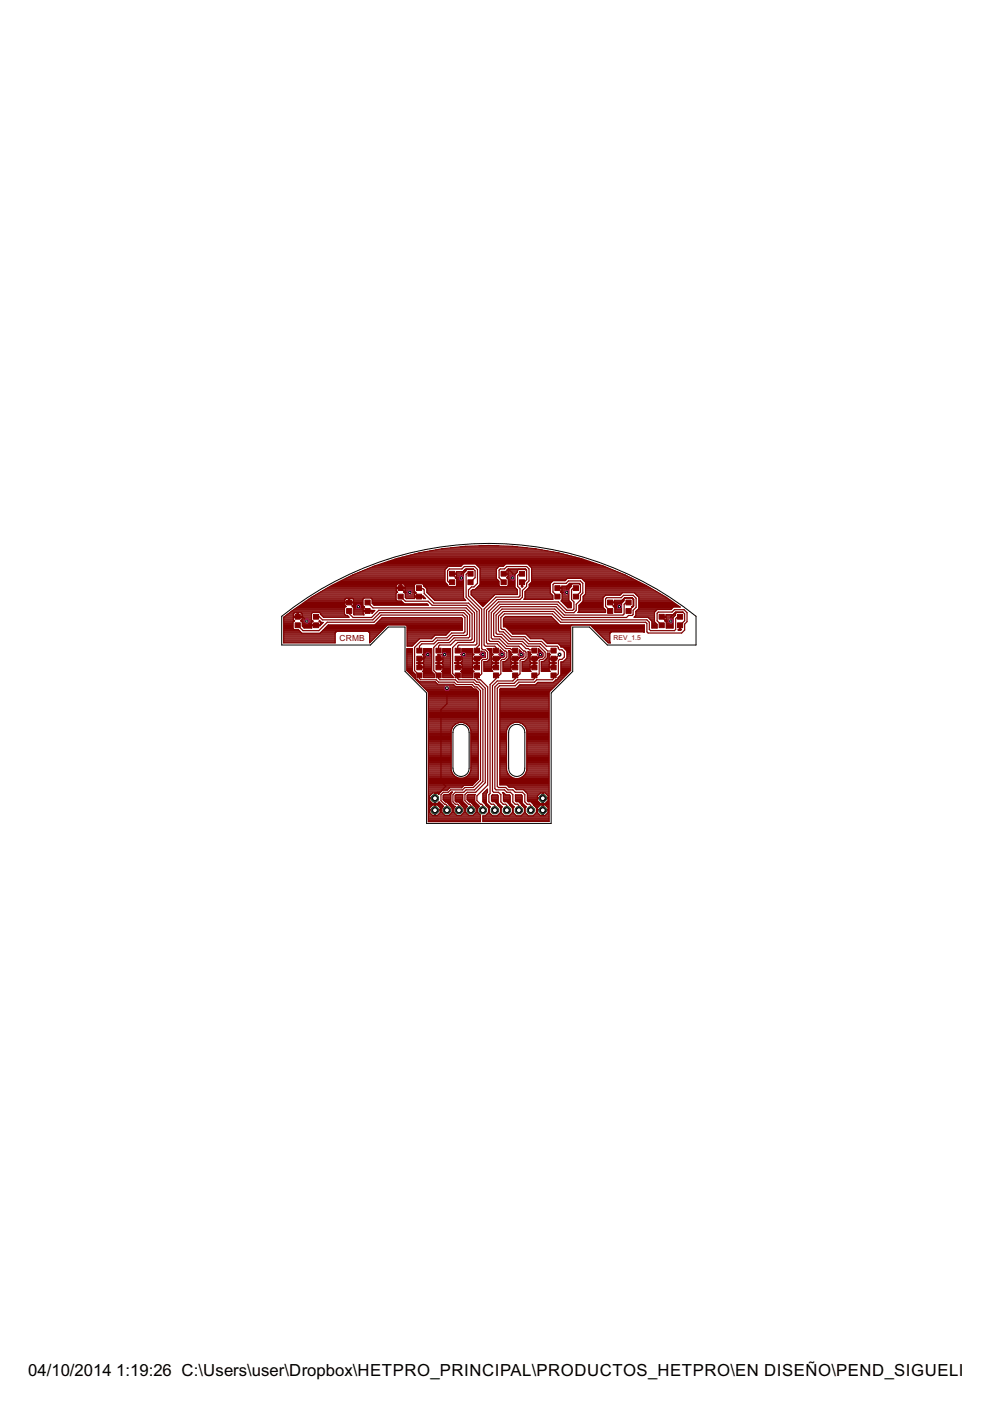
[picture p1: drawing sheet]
<svg xmlns="http://www.w3.org/2000/svg" width="210mm" height="297mm" viewBox="0 0 210 297" stroke-linecap="round" stroke-linejoin="round" font-family="sans-serif">
<defs><g id="words">
<g font-size="4">
<text x="6" y="291.7">04/10/2014</text>
<text x="24.7" y="291.7">1:19:26 C:\Users\user\Dropbox\HETPRO_PRINCIPAL\PRODUCTOS_HETPRO\EN DISEÑO\PEND_SIGUELINEA</text>
</g>
<text font-size="2" fill="#800000" x="71.9" y="136">CRMB</text>
<text font-size="1.6" fill="#800000" x="130.1" y="135.7">REV_1.5</text>
</g></defs>
<g fill="#800000" stroke="#800000" stroke-width=".21">
<path d="M62.6 130.3h1.1v1h-1.1z"/>
<path d="M66.5 132.1h1.1v1h-1.1z"/>
<path d="M66.5 130.3h1.1v1h-1.1z"/>
<path d="M62.6 132.1h1.1v1h-1.1z"/>
<path d="M88.4 142.7h1.1v1h-1.1z"/>
<path d="M88.4 141h1.1v1h-1.1z"/>
<path d="M88.4 139.1h1.1v1h-1.1z"/>
<path d="M88.4 137.4h1.1v1.1h-1.1z"/>
<path d="M73.5 127.2h1.1v1h-1.1z"/>
<path d="M77.4 129h1.1v1h-1.1z"/>
<path d="M77.4 127.2h1.1v1h-1.1z"/>
<path d="M73.5 129h1.1v1h-1.1z"/>
<path d="M92.4 142.7h1.1v1h-1.1z"/>
<path d="M92.4 141h1.1v1h-1.1z"/>
<path d="M92.4 139.1h1.1v1h-1.1z"/>
<path d="M92.4 137.4h1.1v1.1h-1.1z"/>
<path d="M84.4 124.2h1.1v1h-1.1z"/>
<path d="M88.3 126h1.1v1h-1.1z"/>
<path d="M88.3 124.2h1.1v1h-1.1z"/>
<path d="M84.4 126h1.1v1h-1.1z"/>
<path d="M96.5 142.7h1.1v1h-1.1z"/>
<path d="M96.5 141h1.1v1h-1.1z"/>
<path d="M96.5 139.1h1.1v1h-1.1z"/>
<path d="M96.5 137.4h1.1v1.1h-1.1z"/>
<path d="M95.3 121.1h1.1v1.1h-1.1z"/>
<path d="M99.2 122.9h1.1v1.1h-1.1z"/>
<path d="M99.2 121.1h1.1v1.1h-1.1z"/>
<path d="M95.3 122.9h1.1v1.1h-1.1z"/>
<path d="M100.6 142.7h1.1v1h-1.1z"/>
<path d="M100.6 141h1.1v1h-1.1z"/>
<path d="M100.6 139.1h1.1v1h-1.1z"/>
<path d="M100.6 137.4h1.1v1.1h-1.1z"/>
<path d="M106.2 121.1h1.1v1.1h-1.1z"/>
<path d="M110.1 122.9h1.1v1.1h-1.1z"/>
<path d="M110.1 121.1h1.1v1.1h-1.1z"/>
<path d="M106.2 122.9h1.1v1.1h-1.1z"/>
<path d="M104.6 142.7h1.1v1h-1.1z"/>
<path d="M104.6 141h1.1v1h-1.1z"/>
<path d="M104.6 139.1h1.1v1h-1.1z"/>
<path d="M104.6 137.4h1.1v1.1h-1.1z"/>
<path d="M117.6 124.2h1.1v1h-1.1z"/>
<path d="M121.6 126h1.1v1h-1.1z"/>
<path d="M121.6 124.2h1.1v1h-1.1z"/>
<path d="M117.6 126h1.1v1h-1.1z"/>
<path d="M108.7 142.7h1.1v1h-1.1z"/>
<path d="M108.7 141h1.1v1h-1.1z"/>
<path d="M108.7 139.1h1.1v1h-1.1z"/>
<path d="M108.7 137.4h1.1v1.1h-1.1z"/>
<path d="M116.8 142.7h1.1v1h-1.1z"/>
<path d="M116.8 141h1.1v1h-1.1z"/>
<path d="M116.8 139.1h1.1v1h-1.1z"/>
<path d="M116.8 137.4h1.1v1.1h-1.1z"/>
<path d="M112.8 142.7h1.1v1h-1.1z"/>
<path d="M112.8 141h1.1v1h-1.1z"/>
<path d="M112.8 139.1h1.1v1h-1.1z"/>
<path d="M112.8 137.4h1.1v1.1h-1.1z"/>
<path d="M128.8 127.2h1.1v1h-1.1z"/>
<path d="M132.7 129h1.1v1h-1.1z"/>
<path d="M132.7 127.2h1.1v1h-1.1z"/>
<path d="M128.8 129h1.1v1h-1.1z"/>
<path d="M139.7 130.3h1.1v1h-1.1z"/>
<path d="M143.6 132.1h1.1v1h-1.1z"/>
<path d="M143.6 130.3h1.1v1h-1.1z"/>
<path d="M139.7 132.1h1.1v1h-1.1z"/>
</g>
<g fill="none" stroke="#800000" stroke-width=".25">
<path d="M79.6 119.9h18.3M80.2 119.7h17.9M80.9 119.5h45.5M81.6 119.3h44.1M82.3 119h42.8M82.9 118.8h41.5M83.6 118.6h40.1M84.3 118.4h38.7M85.2 118.2h36.9M86.1 117.9h35.1M87 117.7h33.4M87.8 117.5h31.7"/>
<path d="M88.7 117.3h29.9M89.9 117.1h27.6M91.1 116.8h25.1M92.3 116.6h22.7M93.6 116.4h20.1M95.5 116.2h16.3M97.6 116h12.1M101 119.7h6.1M101.2 119.9h5.6M101.6 115.7h4.1M112 119.7h15M112.2 119.9h15.5"/>
<path d="M60.2 131.9h1.9M60.2 133.7h3.3M60.2 133.5h3l.8 .8h3.8l1.8-1.8h9.9l1.5-1.5h16.8l.2 .1v2.5h-2.5l-1 1.1h-2.3l-.7 .7h-2.6l-1.5 1.6h-1.1v-4.2l-.2-.3h-4l-3.7 3.8v-2.1M60.2 135.5h10.9M60.2 133.9h3.5M60.2 131.7h2.1M60.2 136.2h10.9M60.2 135.9h10.9M60.2 135.7h10.9M60.2 135.3h10.9M60.2 135h10.9M60.2 134.8h10.9"/>
<path d="M60.2 134.6h10.9M60.2 134.4h10.9M60.2 134.2h3.7M60.2 133.3h1.9M60.2 133.1h1.9M60.2 132.8h1.9M60.2 132.6h1.9M60.2 132.4h1.9M60.2 132.2h1.9M60.2 131.5h2.1M60.2 131.3h2M60.2 131h2"/>
<path d="M60.2 130.8h2.8M60.5 130.6h1.7M60.8 130.4h1.4M61.1 130.2h1.1M61.4 129.9h1M61.7 129.7h11.3M62 129.5h11M62 129.5l-1.8 1.4v5.4h10.9v-2.1M62 129.5a69.7 69.7 0 0 1 82.2-.8h-1.4l-.5 .5h-3l-.5 .6v2l.3 .4M62.1 133.2l.3 .3M62.2 131.3l.1 .2M62.2 130.1v.6h1.9l-.1-.6"/>
<path d="M62.3 131.5l.2 .1-.4 .3v1.3M62.3 129.3h10.7M62.6 129.1h10.4M62.9 128.8h10.2M63 130.4h.2M63 130.7l1.2 .1 1.8 1.8h1M63 130.2h.2M63 129.9v1h-.8v.4M63 130.6h.2M63.1 132.6l1.1 1.1h3.4l1.8-1.8h9.9l1.5-1.5h17.3l.5 .5v3.1l-.3 .2h-2.5l-1 1h-2.3l-.8 .8h-2.5l-1.3 1.3v4.9l1 1v.7l.3 .2h3.3l.5 .5h3.3l.5 .5h3.3l.5 .5h.5l.8 .8v19l-1.5 1.6h-1.8l-.5 .5h-2.6l-.5 .5h-1l-.5 .5v1.3l.8 .7h.2l.3 .3v1M63.2 129.9v1h.9v.4M63.2 130.8h2.8"/>
<path d="M63.5 128.4h9.6M63.8 131.6h.1M63.8 129.9h-1.3l-.3 .2M63.8 129.9l.2 .2M63.8 129.9h2.4M63.8 131.6l.3 .3v.9l.4 .4h1.6v-.5h.8v-.2h-.8v-.6M63.9 128.2h9.2M63.9 131.7h2.5l-.3 .2M64 131.5l-.2 .1M64 131.5h2.1M64 130.2h2M64.1 130.4h1.9"/>
<path d="M64.1 131.3l-.1 .2M64.1 131.3h1.9M64.1 131h1.9M64.1 130.6h1.9M64.1 131.9h2M64.1 132.6h2.8M64.1 132.4h2M64.1 132.2h2M64.2 132.8h1.9M64.2 127.9h8.9M64.4 133.1h1.7M64.5 127.7h9.4"/>
<path d="M64.8 127.5h8.3M65.2 127.3h7.9M65.5 127h7.7M65.8 126.8h11.4M66.1 126.6h17.9M66.5 126.4h17.5M66.9 126.2h17.1M67 130.8h.7l.7 .6h10.6l1.5-1.5h17.8l.8 .8v3.8l-.3 .2h-2.8l-1 1h-2.3l-.7 .8h-2.6l-.5 .5v.9M67.1 132.6h.8M67.3 125.9h16.7M67.6 125.7h16.5M67.8 131.7h.1"/>
<path d="M67.8 131.7l.3 .3h.4l-.7 .7h-.7v-.2h.8v-.6M67.8 131.7h-.1M67.8 129.9h5.2M67.9 131.7h-.2l.2 .2M67.9 131.9h.2M67.9 134.2h3.2M67.9 132.4h.2M67.9 132.2h.5M68 130.2h5M68 125.5h16.2M68.1 130.4h5.1M68.3 130.6h5.4"/>
<path d="M68.4 133.7h12.5M68.4 125.3h15.6M68.6 130.8h5.4M68.6 133.5h12.6M68.8 125.1h15.2M68.8 133.3h12.6M69 133.1h12.6M69.1 124.8h14.9M69.3 132.8h12.5M69.5 132.6h12.6M69.5 124.6h15.3M69.9 124.4h14.1"/>
<path d="M70.3 124.2h13.7M70.7 123.9h13.4M71.1 123.7h23.6M71.2 134l-.1 .2M71.2 134h.1M71.4 133.9h-3.2M71.6 123.5h22.8M72 123.3h22.3M72.5 123h21.8M72.9 122.8h21.4M73.1 128.4l.3 .2h-10.2M73.3 128.6l-.3 .2v1.4l1 .7h-5.4l-.9-1.1h-1.4l-.3 .3v1.3l.3 .3"/>
<path d="M73.4 122.6h20.9M73.4 126.9l-.3 .2v.5h1.9l-.1-.5-.3-.2M73.8 122.4h20.5M73.9 127.5h.2M73.9 126.9v.9h-.8v.6M73.9 127.3h.2M73.9 127h.2M74 129.5v.6l.8 .8h4l1.5-1.5h18.3l1 1v4.6l-.3 .2h-3l-1 1h-2.3l-1 1.1v4.9l1 1v.7l.2 .2h3.3l.5 .5h3.4l.5 .5h.5l1 1.1v19.5l-1.8 1.8h-1.8l-.5 .5h-1.8l-.5 .5v1.5l.5 .5h.5l.3 .3v1M74 127.7l.9 .9h2.1l.9 .9M74.1 126.9v.9h.9l-.1 .6M74.1 127.7h2.8M74.3 122.2h20"/>
<path d="M74.7 121.9h19.6M74.7 128.6h2.4M74.8 128.6l.2 .2 .1 1.6h2.1l-.2-.8h.8v-.2h-.8l.1-.6M74.9 127h2.1M74.9 128.4l-.2 .2M74.9 128.4h2M75 127.5h1.9M75 127.3h1.9M75 128.2h1.9M75 127.9h1.9M75 128.8h2.1M75 129.9h2"/>
<path d="M75 130.2h2M75 129.3h2M75 129.7h2M75 129.5h2.8M75 129.1h2M75.2 121.7h19.1M75.8 121.5h18.5M76.3 121.3h18M76.9 121.1h17.4M76.9 127l.3-.2h1.5l.2 .2M76.9 127v1.4l.3 .3M77.2 128.7l-.1 .1"/>
<path d="M77.2 128.7h.1M77.4 120.8h16.9M77.9 120.6h16.6M77.9 127.7l1.2 1.2h19.7l1.3 1.3v5.3l-.3 .2h-3.3l-1 1.1h-2.3l-.2 .2v.9M78 129.4h1.5l-.6 .6v-.4h-.9zM78 129.5h1.4M78.1 133.9h.1M78.2 133.9h2.5M78.2 133.9l.2 .3M78.2 133.9h-6.7l-.3 .1M78.4 134.2h2.1M78.4 135.5h.8"/>
<path d="M78.4 136.2h.1M78.4 135.9h.3M78.4 135.7h.6M78.4 135.3h1M78.4 135h1.2M78.4 134.8h1.4M78.4 134.6h1.7M78.4 134.4h1.9M78.5 120.4h16.2M78.7 126.8h5.3M78.9 129.9h.1M78.9 129.7h.3"/>
<path d="M78.9 127.5h6.3M78.9 127.3h5.2M78.9 127h5.1M78.9 127v.9M78.9 127.7h6.5M78.9 127.9h6.7M79 120.2h16M79.1 128.2h11.6M79.6 132.4h18.4M79.8 132.2h18.2M80.1 131.9h17.9M80.3 131.7h17.7"/>
<path d="M80.5 131.5h17.5M80.7 131.3h17.3M81 131h16.9M84 124.1v.5h1.9v-.5M84 125.2l.2 .3M84.1 124l.7-.2v1h-.8v.4M84.1 124l-.1 .1M84.2 125.5l.1 .1-.3 .2v1.4l.2 .2h.9l.6 .6h4.8l.3 .3h-11.5l-.4-.4M84.8 124.4h.3M84.8 124.2h.3M84.8 123.9h.3M84.9 126.5l1 1h4.9l.8 .8h7.4l1.6 1.6v6l-.3 .3h-3.3l-1 1.1v5.5l.4 .4h.6v.7l.3 .2h3.3l.5 .5h.5l1.3 1.3v20l-2 2.1h-1.8l-.5 .5v1.3l.7 .7h.3l.2 .3v1"/>
<path d="M84.9 124.7l1 .9h2l.9 .9M85.1 124.6h2.8M85.7 125.5l-.1 .1 .3 .2v.9l.3 .2h1.7v-.3M85.7 125.5h2.3M85.8 123.9h2.1M85.8 125.7h2.2M85.9 124.8h2M85.9 124.1l-.3-.3h-.5v1h.8v.4M85.9 124.4h2M85.9 125.2l-.2 .3M85.9 125.3h2M85.9 125.1h2"/>
<path d="M85.9 124.2h2M85.9 126.4h2.8v.2h-2.8M85.9 126.2h2M85.9 125.9h2M86.1 126.8h1.8M86.1 132.6h11.9M86.3 139.5h1.2M86.3 139.7h1.2M86.3 139.9h1.2M86.3 139.3h1.2M86.3 139h1.2M86.3 138.8h1.2"/>
<path d="M86.3 138.6h1.2M86.3 138.4h1.2M86.3 138.2h1.2M86.3 137.9h1.2M86.3 137.7h1.2M86.3 133.7h9.2M86.3 135.5h2.6M86.3 133.9h9M86.3 133.5h11.7M86.3 136.8h1.3M86.3 136.6h1.5M86.3 136.4h1.7"/>
<path d="M86.3 136.2h1.9M86.3 135.9h2.2M86.3 135.7h2.4M86.3 135.3h5.4M86.3 135h5.6M86.3 134.8h5.8M86.3 134.6h8.3M86.3 134.4h8.5M86.3 134.2h8.8M86.3 133.3h11.7M86.3 133.1h11.7M86.3 132.8h11.7"/>
<path d="M87.9 125.9v.5M88.2 125.6l-.3 .3M88.2 125.6l-.3-.2v-1.4l.2-.2h1.5l.2 .2v.3a1.28 1.28 0 0 1 .7 1.3l1.7 1.7h6.5l-.4-.5M88.8 139.9h.2M88.8 124.7l.1 .1h.8l.2 .3v.7l2.1 2.1h7.3l1.8 1.7v6.9l-.2 .3h-3.6l-.3 .2v.9M89 139.7h2.5M89.7 138.8h-.1l.2-.2v-1.1h1.7v4.9M89.7 138.8l.2 .7M89.7 138.8h1.8M89.8 126.6v.3h.4l-.5-.5h-.7v.2h.9M89.8 126.8h.3M89.8 123.9h5.1"/>
<path d="M89.8 138.6h1.7M89.8 138.4h1.7M89.8 138.2h1.7M89.8 137.9h1.7M89.8 137.7h1.7M89.8 124.2h5.1M89.9 139.9h1.6M89.9 139.3h1.6M89.9 139h1.6M90 124.4h8.3M90.3 124.6h8M90.5 124.8h7.8"/>
<path d="M90.5 125.5h7.8M90.5 125.3h7.8M90.5 125.1h7.8M90.6 125.7h7.7M90.7 138.8l-.8 .8h-1v1.9M90.8 125.9h7.5M91.1 126.2h7.2M91.3 126.4h7M91.5 126.6h6.8M91.5 139.5h-2.5v1l.8-.1M91.7 126.8h6.6M91.9 127h6.6"/>
<path d="M92.2 127.3h6.5M92.9 139.9h.2M92.9 139.3h.2M92.9 139h.2M92.9 138.8h.2M93.1 139.7h2.4M93.7 138.8h1.8M93.8 138.8l.1-1.3h1.6v5.5l.7 .6M93.8 138.8l.1 .7M93.9 138.6h1.6M93.9 138.4h1.6M93.9 138.2h1.6"/>
<path d="M93.9 137.9h1.6M93.9 137.7h1.6M93.9 139.9h1.6M93.9 139.3h1.6M93.9 139h1.6M94.3 138.8h-.8l-.5 .5v2.2M94.3 120.8l.7-.7h2.7l.5-.5h2.6l1 .9v3.4M94.3 120.8v2.6l.6 .6M94.9 124l.2 .4M95.5 139.5h-2.6v-.7h.2v1.7h.5l.3-.3v-.4h-1v.7l-.5 .1h.5v.8h1v-.6M95.9 123.4h-.7l-.3-.2v-2.2l.4-.4h2.6l.5-.5h2.2l.6 .7v2.9l-.7 .7h-.5l-.7 .7v1.2l2.8 2.8v8.4l.3 .3h.5l.5 .5v1.3l-.3 .2h-.7l-.3 .3v2.8l-.3 .3h-.7v.7l.3 .2h.5l1.5 1.5v20.9l-2.3 2.2v1.1l.8 .7h.2l.3 .3v1M95.9 121.6l.9 .9h1v-.9l1-1h1.6l.3 .4v1.5l-.9 .9"/>
<path d="M96 121.7h2.3M96.7 122.6h1.6M96.7 122.4h1.6M96.8 122.2l-.3 .3 .3 .3v1.3l-.2 .3M96.8 124.2h1.5M96.8 122.2h1.5M96.8 121.9h1.5M96.8 121.5h1.5M96.8 121.3h1.8M96.8 123.7h1.5M96.8 123.9h1.5M96.8 123.5h1.5"/>
<path d="M96.8 123.3h1.5M96.8 123h1.5M96.8 122.8h1.5M96.9 139.9h.3M97.2 139.7h3.8M97.7 138.8h.1M97.7 138.8l.2-.2v-1.1h2.3v1.1l.3 .2h-.2M97.7 138.8l.3 .2v.5M97.8 138.8h2.6M97.9 138.6h2.4M97.9 138.4h2.3M97.9 138.2h2.3"/>
<path d="M97.9 137.9h2.3M97.9 137.7h2.3M98 139.9h2.2M98 139.3h2.2M98 139h2.2M98.3 138.8l-.8 .8h-.5v1.9M98.3 121.1h.5M98.5 120.8h.4M99 120.7l-.7 .8v5.3M99.8 121.6l-.7-.1-.3 .3v4.8l2.8 2.8v7.4l-.5 .5v.6M99.9 125.9h9.8M99.9 125.7h9.8"/>
<path d="M99.9 125.5h9.8M99.9 125.3h9.8M99.9 126.2h4.9M100.2 126.4h4.4M100.2 125.1h9.5M100.3 138.8l-.1 .7M100.4 120.7h-1.7l-.5 .5h-1.4v.3h-.8v.3h.8v.4M100.4 126.6h4M100.6 126.8h3.6M100.8 127h3.1M100.9 124.8h8.6M101 139.9h.2"/>
<path d="M101 127.3h2.7M101.1 124.6h8.1M101.2 139.7h.6M101.3 127.5h2.2M101.3 124.4h7.9M101.4 120.2h4.3M101.5 127.7h1.8M101.6 124.2h4.2M101.7 120.4h3.8M101.7 127.9h1.3M101.7 138.8h.1M101.7 138.8h.2"/>
<path d="M101.8 123.9h4M101.8 123.9l-1.1 1.1h-.5l-.3 .3v.8l2.5 2.5 2.5-2.6h4.8v-.9M101.8 138.8l.2-.2v-.6l.2 .2h.5l.2 .3v.8h-.7l-.4 .5h-1.6l.1 .6M101.8 123.7h4M101.8 122.6h3.4M101.8 123.5h4M101.8 123.3h4M101.8 123h3.8M101.8 122.8h3.6M101.8 122.4h3.4M101.8 122.2h3.4M101.8 121.9h3.4"/>
<path d="M101.8 121.7h3.4M101.8 121.5h3.4M101.8 121.3h3.4M101.8 121.1h3.4M101.8 120.8h3.4M101.8 120.6h3.5M101.9 138.8h1M101.9 138.8l.1 .7M101.9 128.2h.9M102 138.6h.9M102 138.4h.8M102 138.2h.1"/>
<path d="M102 139h.9M102 139.3h.9M102.1 139.5h-.9v1h.5l-.5 .1v.8h-1v-.6l.2-.2h.6v1h-.8v.5l.3 .3h-2.8l.3-.3v-.5h-.8v-1h.5l.3 .2M102.2 128.4h.4M102.4 138.8l-.9 .8h-.4v1.9M103.5 137.7h.8M103.7 139.9h.5M103.7 137.9h.6M103.9 139.5h1.2v1l-.8-.1M103.9 139.7l-.6 .6h-.7v2h1.9l-.2-.2-.1-.5h.9v-1h-.6l-.2 .2M103.9 139.7h1.2M103.9 139.3h.3"/>
<path d="M103.9 139h.3M103.9 138.8h.5M103.9 138.6h.4M103.9 138.4h.4M103.9 138.2h.4M104.5 138.8h.1M104.5 138.8l-.2-.2v-1.1h-1l.6 .6v1.6M104.5 138.8l-.2 .2-.1 .5M105.1 139.9h.2M105.3 139.7h.6M105.6 123l.2 .3v.8l.2 .3M105.8 138.8h.1"/>
<path d="M105.9 138.8l.1-.2v-.8l.8 .7h.2v.6l-.2 .2h-.5l-.5 .5h-1.6l.1 .6M105.9 138.8h.1M105.9 138.8h1.1M106 138.8l.1 .7h-.8v1h.4l-.4 .1v.8h-1.1l.1-.6M106 138.6h1M106 138.4h.7M106 138.2h.4M106 137.9h.2M106.1 139h.9M106.1 139.3h.7M106.4 138.8l-.8 .8h-.4v1.9M106.7 131.9h11.4"/>
<path d="M106.7 131.7h11.2M106.7 132.8h14.3M106.7 132.6h14.5M106.7 132.4h11.8M106.7 132.2h11.6M106.7 131.5h10.9M106.7 131.3h10.7M106.8 123.4l-1-.9v-1.6l.3-.3h.9l.5-.5h4.2l.5 .5v2.6l-.5 .5v.6l-.9 .9v1.4l-.5 .5h-4.9l-2.3 2.3v6.8l.3 .3h2l1.6 1.5h.2l.3 .3v1l-.5 .5h-.6l-.2 .3v2.8l-.3 .3h-.7v.7l-1.3 1.2v23.1l-.2 .3v1.5l.5 .5h.5l.2 .3v1M106.8 131h10.4M106.9 121.7h2.4M107.1 130.8h9.9M107.3 133.1h13.7"/>
<path d="M107.4 122.5h.1M107.5 139.9h.8M107.5 122.5l.3 .3v1.3l-.3 .3M107.5 120.8l.2 .7h-.8v.3h.8v.4M107.5 133.3h13.5M107.5 120.8h2.3M107.6 122.6h1.6M107.6 122.4l-.1 .1M107.6 122.4h1.6M107.7 139.7h1.4M107.7 121.1h2M107.7 122.2l-.1 .2"/>
<path d="M107.7 124.2h1.5M107.7 122.2h1.5M107.7 121.9h1.5M107.7 121.5h1.8M107.7 121.3h2M107.8 123.7h1.4M107.8 123.9h1.4M107.8 123.5h1.4M107.8 123.3h1.4M107.8 123h1.4M107.8 122.8h1.4M107.8 120.6h3.6l.3 .3v2l-.6 .5h-.4"/>
<path d="M107.8 133.5h13.2M107.8 120.6l-1 1M107.8 120.6l.9 1v.9M107.9 139.5l-.1-1.5h.2l.4 .2v.4l.2 .2-.3 .2v.5M107.9 139.5h1.2v1l-.7-.1M107.9 139.5l-.8 .8h-.5v2h1.9l-.2-.2v-.5h.8v-1h-.6l-.2 .2M107.9 139.3h.4M107.9 139h.4M107.9 138.8h.6M107.9 138.6h.5M107.9 138.4h.5M107.9 138.2h.3"/>
<path d="M108 133.7h13M108.2 133.9h12.8M108.4 134.2h12.6M108.7 134.4h12.3M109.1 139.9h.3M109.4 139.7h.6M109.5 124.9h.1M109.5 124.9l.2 .2M109.7 121.3l-.5 .5v2.7l.3 .4M109.9 138.8h.1M109.9 138.8l.2-.2v-.8l.7 .7h.3v.6l-.3 .2h-.5l-.4 .5h-1.6l.1 .6M109.9 138.8l.3 .2v.5h-.8v1h.4l-.4 .1v.8h-1.1v-.6"/>
<path d="M109.9 120.7l-.2 .3v.3M110 138.8h1.1M110.1 138.6h1M110.1 138.4h.6M110.1 138.2h.4M110.1 137.9h.2M110.2 139h.9M110.2 139.3h.7M110.5 138.8l-.8 .8h-.5v1.9M110.6 123.5h.2v.8l-.1 .2-.2-.2zM110.6 123.7h.2M110.6 124.2h.2"/>
<path d="M110.6 123.9h.2M110.6 124.4h.2M110.7 121.6l-.7 .2-.3 .2v2.3l.6 .5v1.5l-.3 .3h-4.8l-2.6 2.5v7.7l.3 .2h2l.3 .3v.6M111.3 126.6h5.9M111.3 126.4h5.9M111.3 126.8h5.9M111.3 126.2h5.8M111.3 125.9h5.6M111.3 125.7h5.4M111.3 125.5h5.4M111.4 120.7l.2 .2zM111.4 120.7h-3.7l-.2 .1"/>
<path d="M111.5 125.3h5.2M111.5 139.9h.9M111.5 120.8h.1M111.7 134.6h9.3M111.7 125.1h5M111.8 139.7h1.4M111.9 134.8h9.1M111.9 124.8h4.8M112 138.1l.4 .1v.4l.2 .2h-.1M112 139.5l-.8 .8h-.5v2h1.9l-.2-.2v-.5h.8v-1l-.8 .2v.6h1v-.8h.5l-.5-.1v-1h.9M112 138.1v1.4M112 139.3h.4"/>
<path d="M112 139h.4M112 138.8h.5M112 138.6h.4M112 138.4h.4M112 138.2h.1M112.1 135h8.9M112.1 124.6h4.6M112.2 123.9v.6l-.9 .9v1.4M112.2 124.4h4.5M112.2 124.2h4.5M112.2 123.9h4.5M112.4 135.3h8.6"/>
<path d="M112.4 123.7h4.3M112.5 120.2h15.8M112.5 138.8l-.1 .7M112.6 123.5h4.3M112.7 120.4h16.1M112.7 122.6h21.2M112.7 120.4v3l-.5 .5M112.7 120.4l-.8-.8h-4.7l-.5 .5h-.9l-.6 .5v2.1l.4 .3M112.7 123.3h4.4M112.7 123h7.2M112.7 122.8h7.4M112.7 122.4h20.8"/>
<path d="M112.7 122.2h20.3M112.7 121.9h19.9M112.7 121.7h19.4M112.7 121.5h18.8M112.7 121.3h18.3M112.7 121.1h17.8M112.7 120.8h17.2M112.7 120.6h16.7M113.1 137.7l.2 .2M113.2 139.9h.2M113.4 139.7h.6M113.9 138.8h.1"/>
<path d="M113.9 138.8h.2M114 138.8l.2-.2v-1.1l.9 1v.6l-.2 .2h-.5l-.4 .5h-1.6v.6l.8 .1v-1h-1.2M114.1 138.8h1M114.1 138.8l.1 .7M114.1 139.6h.1M114.2 138.6h.9M114.2 138.4h.8M114.2 138.2h.6M114.2 137.9h.4M114.2 137.7h.2M114.2 139h.9M114.2 139.3h.8"/>
<path d="M114.6 138.8l-.9 .8h-.4v1.9M115.1 135.5h5.9M115.3 135.7h5.7M115.5 140h.1M115.5 135.9h5.5M115.6 139.9h.8M115.8 136.2h5.2M116 136.4h5M116 139.5h1.2v1l-.7-.1M116 139.5l-.7 .8h-.5v2h1.8M116 139.3h.4M116 139h.4"/>
<path d="M116 138.8h.6M116 138.6h.5M116.6 138.8h.1l-.2-.3h-.5v1M116.6 138.8l-.2 .7M116.7 123.7v2.1M116.7 125.8l.5 .5v.8h-6.1l.2-.3M117.2 139.7h-1.4M117.2 139.9h.3M117.5 139.7h.6M118.2 126.5l-1-1v-1.6l.3-.2h2.5l.5-.5h2.6l.5 .5v2l-.5 .5v1l-.9 .9v1.3l-.5 .5h-1.8l-1.8-1.8h-12.2l-1.7 1.8v5.3l.2 .3h1.5l1.6 1.5h2.5l1 1h.3l.2 .3v1l-.5 .5h-.5l-.2 .3v2.8l-.4 .3h-.7v.7l-.5 .5h-3.3l-1 1v22.3l.3 .3h1l.5 .5v1.5l.5 .5h.5l.3 .3v1M118.2 124.7l.9 .9h1.1v-1.3l.6-.6h2l.3 .2v1.6l-1 1M118.3 124.6h2.5"/>
<path d="M118.5 136.6h2.5M118.6 138.8l-.8 .8h-.4v1.9M118.7 136.8h2.3M118.9 137h2.1M118.9 137v.2h.5l.8 .8v1.5M119 125.5h1.6M119 127.5h1.8M119.1 127.3h1.5M119.1 125.7h1.5M119.1 124.8h1.5M119.1 125.2l-.1 .3M119.1 124.4h2"/>
<path d="M119.1 125.3h1.5M119.1 125.1h1.5M119.2 126.6h1.4M119.2 126.4h1.4M119.2 127h1.4M119.2 126.8h1.4M119.2 126.2h1.4M119.2 125.9h1.4M119.3 127.7h1.7M119.4 137.3h1.6M119.5 127.9h1.6M119.7 137.5h1.3"/>
<path d="M119.7 128.2h1.4M119.8 139.9h1.2M119.9 137.7h1.1M119.9 128.4h1.2M120 122.9v.1M120 122.9l-.2 .2h-2.5l-.6 .6M120 139.7h1M120.1 137.9h.9M120.2 128.6h.9M120.2 139.5h.8M120.2 139.3h.8M120.2 139h.8"/>
<path d="M120.2 138.8h.8M120.2 138.6h.8M120.2 138.4h.8M120.2 138.2h.8M120.2 139.5l-.8 .9M120.3 122.6l-.3 .3M120.3 124.2h.8M120.4 128.8h.7M120.6 123.9h.6M120.6 123.9h.1M122.1 124.7l-.7 .1-.2 .3v2l.5 .5v1.5l-.3 .3h-1.2l-1.8-1.8h-12.7l-2 2v6.1l.2 .3h1.8l1.5 1.5h1l.3 .3h.6l.1 .1M122.7 129.7h5.7"/>
<path d="M122.7 129.3h5.6M122.7 128.6h5.1M122.7 129.5h5.7M122.7 129.1h5.4M122.7 128.8h5.2M122.7 128.4h5.1M122.9 123.7h-2.1l-.6 .5h-1.1v.4h-.8v.2h.8v.4M122.9 128.2h4.9M123 124l-.2-.2h-1.4l-.3 .2v.3l-.5 .5v2.5l.5 .5v1h-.7l-1.4-1.4 .2-.2v-1.4l-.3-.2 .1-.1M123 123.9v.1M123.2 127.9h4.6M123.3 122.6l.8 .8v2.5"/>
<path d="M123.4 127.7h4.4M123.5 122.8h10.9M123.6 127.5h4.2M123.6 126.6h4.4M123.6 127.3h4.2M123.6 127.5l-.9 .9M123.6 127h4.2M123.6 126.8h4.2M123.7 126.4h4.5M123.7 123h11.1M123.9 126.2h7.6M124 123.3h11.3"/>
<path d="M124.1 124.8h14.1M124.1 123.7h12.1M124.1 125.9l-.5 .5v1.1M124.1 124.4h13.3M124.1 125.9h7.6M124.1 125.7h7.8M124.1 125.5h15.2M124.1 125.3h14.8M124.1 125.1h14.4M124.1 124.6h13.7M124.1 124.2h12.9M124.1 123.9h12.5"/>
<path d="M124.1 123.5h11.6M125.2 132.6h11.4M125.5 132.8h11.1M125.7 133.1h10.9M125.9 133.3h10.7M126.1 133.5h10.5M126.3 133.7h10.3M126.6 133.9h10M126.8 134.2h2.5M127 134.4h2.3M127.2 134.6h2.1M127.5 134.8h1.8"/>
<path d="M127.7 135h1.6M127.9 135.3h1.4M128.1 135.5h1.2M128.4 135.7h.9M128.4 126.2l-.6 .5v2.1l.6 .5v.6h-5.9l.2-.3v-1.2M128.6 135.9h.7M128.8 136.2h.5M129.3 136.2v.1M129.3 134.2v2M129.4 129.5l-1-.9v-1.6l.3-.3h3l.5-.5h2l.7 .7v1.9l-.7 .6v.9l-.2 .2h-.7l-.5 .4h-13.4l-1.8-1.8h-11.2l-1.2 1.3v3.8l.2 .3h1l1.6 1.5h2.8l1 1h2.5l1.3 1.3v1l-.5 .5h-.5l-.3 .3v2.8l-.3 .3h-.7v.7l-.2 .2h-3.4l-.7 .8h-3.3l-.8 .7v21.6l.3 .3h1.8l.5 .5h.7l.5 .5v1.5l.5 .5h.5l.3 .3v1M129.4 136.3h-.4l-3.8-3.8h-4l-.2 .3v9.4M129.4 127.7l.9 .9h1v-.7l1.2-1.2h1.5l.4 .4v1.3l-1.1 1.1"/>
<path d="M129.5 127.7h2.5M129.6 134h.1M129.7 133.9l-.4 .3M130.3 128.4l-.3 .2h1.8M130.3 128.4h1.5M130.3 127.5h1.9M130.3 128.2h1.5M130.3 127.9h1.5M130.3 128.8h1.5M130.4 129.3h1.4M130.4 129.7h1.4M130.4 129.5h1.4"/>
<path d="M130.4 129.1h1.4M132.2 127h.1M132.3 127.3h-2v.3h-.8v.2h.8v.6M132.3 127v.4l-.5 .5v2h-1.4v-1.1l-.3-.2M132.4 126.8h.1M132.4 126.8h1.6l.3 .2M132.5 126.8l-.2 .2M133.3 127.7l-.7 .2-.3 .2v2.1l-.2 .2h-12.4l-1.8-1.8h-11.7l-1.5 1.6v4.5l.2 .3h1.3l1.5 1.5h2.8l1 1h.5l.3 .3h.8M134 126.8h.1M134.1 128.6h.1M134.3 127.5h.1M134.3 127v1.4l-.3 .3 .1 .1"/>
<path d="M134.3 127.3h.1M134.3 127h.1M134.3 128.4h.1M134.3 128.2h.1M134.3 127.9h.1M134.3 127.7h.1M134.3 127.1v1.4M134.5 130.8h4.3M134.5 125.7h5.2M134.7 130.6h4.1M134.7 125.9h5.3M134.8 130.4h4"/>
<path d="M134.8 129.9h4M134.8 130.2h4M134.8 126h.1M134.8 126l.3 .3M134.8 126l-.3-.3h-2.5l-.5 .5M134.8 129.7h4.1M134.9 129.5h4.2M135 126.2h5.4M135.1 126.3l.3 .3v2.4l-.6 .6v.9l-.3 .4h2.9l.8 .8M135.1 126.3h.1M135.1 129.3h4.2M135.2 126.4h5.6"/>
<path d="M135.4 129.1h7M135.4 126.6h5.8M135.4 127.5h7.1M135.4 128.6h8.7M135.4 127.3h6.8M135.4 127h6.4M135.4 126.8h6.1M135.4 128.8h7.2M135.4 128.4h8.3M135.4 128.2h8M135.4 127.9h7.7M135.4 127.7h7.4"/>
<path d="M136.4 133.9l.2 .1M136.5 134h.1M136.6 134h.1M136.6 134v-1.5h-17.9l-1.8-1.8h-9.7l-.5 .4v1.8h.5l1.5 1.5h2.8l1 1h2.6l1 1h2.3l.5 .6M137.6 131h1.2M137.8 131.3h1M138 131.5h.8M138.2 131.9h.7M138.2 131.7v1.5h1.1v-.8M138.2 131.7h.6M138.2 133.1h1.1M138.2 132.8h1.1"/>
<path d="M138.2 132.6h1.1M138.2 132.4h1.1M138.2 132.2h.9M139.1 132.2l.2 .2M140.3 132.6l-1-1v-1.6l.3-.2h2.9l.5-.5h2l.7 .6v1.9l-.5 .5v1.3l-.7 .6h-7.1l-.2-.2v-1.8l-.3-.3h-18l-1.8-1.7h-10.1l-.8 .7v2.3l.2 .3h.6l1.5 1.5h2.8l1 1h2.5l1 1h2.3l.5 .8h.5l.6 .5v1l-.6 .5h-.5l-.2 .3v2.8l-.4 .3h-.6v.7l-.3 .2h-3.3l-.5 .5h-3.3l-.8 .8h-3.3l-.5 .5v20.8l.3 .3h1.5l.5 .5h1l.5 .5h1.6l.5 .5v1.5l.5 .5h.5l.2 .3v1M140.3 130.8l.9 .9h1v-.9l1.1-1h1.5l.4 .4v1.4l-1 1M140.4 130.8h2.4M140.9 131.6h.1M141.1 131.7h1.6M141.1 131.5l-.1 .1M141.2 131.5h1.5M141.2 130.4h2"/>
<path d="M141.2 131.3l-.1 .2M141.2 131.3h1.5M141.2 131h1.5M141.2 130.6h1.8M141.3 131.9h1.4M141.3 133.1h1.4M141.3 132.8h1.4M141.3 132.6h1.4M141.3 132.4h1.4M141.3 132.2h1.4M142.9 130.2h.3M143.1 129.9h.3"/>
<path d="M143.5 129.8l-.3 .3v.3l-.5 .5v2.3h-1.4v-1.3l-.3-.3M143.8 133.5h.7M144.1 132.7h.2v.8h.2l-.2 .1h-.5v-.1h.3zM144.1 133.3h.2M144.1 133.1h.2M144.1 132.8h.2M144.2 130.8l-.1 .1h-.6l-.2 .3v2.3l-.3 .2h-5.1l-.2-.2v-1.6l-.5-.5h-18.1l-1.7-1.8h-10.7l-1 1.1v3l.2 .3h.8l1.5 1.5h2.8l1 1h2.6l1.5 1.5 1.3-.1M144.8 129.8h-1.6l-.5 .5h-1.5v.4h-.8v.2h.8v.4M86.3 142.2l4.5 4.5v27.5h11.1v-1.4l-.6-.6v-.9l.4-.3-1.1-1.1M86.3 142.2v-4.7h1.2v4.9M86.3 142.2h1.2M86.3 141.9h1.2"/>
<path d="M86.3 141.7h1.2M86.3 141.5h1.2M86.3 141.3h1.2M86.3 141h1.2M86.3 140.8h1.2M86.3 140.6h1.2M86.3 140.4h1.2M86.3 140.1h1.2M86.4 142.4h1.1M86.7 142.6h1M86.9 142.8h1M87.1 143h1"/>
<path d="M87.3 143.3h.8M87.5 142.4l.6 .6v.8l.4 .2 .5 .6h3.3l.5 .5h3.3l.5 .5h3.3l.5 .5h.5l.5 .5M87.6 143.5h.5M87.8 143.7h.3M88 143.9h.2M88.2 144.1h.4M88.4 140.6h3.1M88.5 144.4h.3M88.7 144.6h3.6M88.8 141.3h.2M88.8 141h.2M88.8 140.8h.2"/>
<path d="M88.8 140.4h.2M88.8 140.1h.2M88.9 144.8h3.6M89 141.5h2.5M89.1 145h3.7M89.3 145.3h7M89.6 145.5h6.9M89.6 142.4l.2 .2v1.1h2.3v-.7l-.6-.6M89.8 140.4h1.7M89.8 140.4l.1-.6h-1.1v.7h-.4l.4 .1v.8h1.1l-.1-.6-.8-.2v1h.9l-.1 .5-.2 .3h1.9M89.8 145.7h10.2M89.8 143.5h2.3"/>
<path d="M89.8 143.3h2.3M89.8 143h2.3M89.8 142.8h2.2M89.8 142.6h2M89.8 140.8h1.7M89.8 142.2h1.7M89.9 141.9h1.6M89.9 141.7h1.6M89.9 141.3h1.6M89.9 141h1.6M89.9 140.1h1.6M90 145.9h10.2"/>
<path d="M90.2 146.2h10.8M90.4 146.4h10.8M90.7 146.6h10.7M90.8 153.5h5.8M90.8 159.9h4.9M90.8 159.7h4.9M90.8 159.5h4.9M90.8 159.3h4.9M90.8 159h4.9M90.8 158.8h4.9M90.8 158.6h4.9M90.8 158.4h4.9"/>
<path d="M90.8 158.1h4.9M90.8 157.9h4.9M90.8 157.7h4.9M90.8 157.5h4.9M90.8 157.2h4.9M90.8 157h4.9M90.8 156.8h4.9M90.8 156.6h4.9M90.8 156.4h4.9M90.8 156.1h4.9M90.8 155.9h4.9M90.8 155.7h4.9"/>
<path d="M90.8 155.5h4.9M90.8 155.3h4.9M90.8 155h4.9M90.8 154.8h4.9M90.8 154.6h5M90.8 154.4h5.1M90.8 154.2h5.1M90.8 153.9h5.3M90.8 153.7h5.6M90.8 153.3h6.4M90.8 153h10.6M90.8 152.8h10.6"/>
<path d="M90.8 152.6h10.6M90.8 152.4h10.6M90.8 152.1h10.6M90.8 151.9h10.6M90.8 151.7h10.6M90.8 151.5h10.6M90.8 151.3h10.6M90.8 151h10.6M90.8 150.8h10.6M90.8 150.6h10.6M90.8 150.4h10.6M90.8 150.2h10.6"/>
<path d="M90.8 149.9h10.6M90.8 149.7h10.6M90.8 149.5h10.6M90.8 149.3h10.6M90.8 149h10.6M90.8 148.8h10.6M90.8 148.6h10.6M90.8 148.4h10.6M90.8 148.1h10.6M90.8 147.9h10.6M90.8 147.7h10.6M90.8 147.5h10.6"/>
<path d="M90.8 147.3h10.6M90.8 147h10.6M90.8 146.8h10.6M92.4 140.6h3.1M92.9 141.3h.2M92.9 141h.2M92.9 140.8h.2M92.9 140.4h.2M92.9 140.1h.2M93.1 141.5h2.4M93.6 142.4h1.9M93.7 142.4l.2 .2v1.1h2.3"/>
<path d="M93.8 140.4h1.7M93.9 143.5h2.1M93.9 143.3h1.9M93.9 143h1.7M93.9 142.8h1.6M93.9 142.6h1.6M93.9 140.8h1.6M93.9 140.8l-.2-.2h-.6v1h.8v.5l-.3 .3M93.9 142.2h1.6M93.9 141.9h1.6M93.9 141.7h1.6M93.9 141.3h1.6"/>
<path d="M93.9 141h1.6M93.9 140.1h1.6M94.8 145.9v3.3l-1.3 1.3v15.2l1 1-1.3 1.3h-.5l-.5 .5v3.3M96 154.1h.1M96 154.1a2.14 2.14 0 0 1 3.5 0M96 154.1l-.3 .8v8.4l.3 .8M96.2 143.6v.1M96.4 140.6h5.3M96.9 141.3h.3M96.9 141h.3M96.9 140.8h.3M96.9 140.4h.3"/>
<path d="M96.9 140.1h.3M97.2 141.5h3.8M97.7 142.4l.2 .2v1.1h2.3v-1.1l.2-.2M97.9 140.4l.1-.6h-1.1v.7l-.5 .1h.5v.8h1.1v-.6M97.9 140.4l-.7 .1v-1h3.8v1l-.7-.1M97.9 140.4h2.4M97.9 143.5h2.3M97.9 143.3h2.3M97.9 143h2.3M97.9 142.8h2.3M97.9 142.6h2.3M97.9 142.2h2.3"/>
<path d="M97.9 140.8h2.3M98 141.9h2.2M98 141.7h2.2M98 141.3h2.2M98 141h2.2M98 140.1h2.2M98.3 153.3h3.1M98.9 153.5h2.5M99.1 153.7h2.3M99.4 153.9h2M99.5 154.1l.3 .8v8.4l-.3 .8M99.5 154.1l1.9 .1"/>
<path d="M99.6 154.4h1.8M99.7 154.6h1.7M99.8 154.8h1.6M99.8 159.9h1.6M99.8 159.7h1.6M99.8 159.5h1.6M99.8 159.3h1.6M99.8 159h1.6M99.8 158.8h1.6M99.8 158.6h1.6M99.8 158.4h1.6M99.8 158.1h1.6"/>
<path d="M99.8 157.9h1.6M99.8 157.7h1.6M99.8 157.5h1.6M99.8 157.2h1.6M99.8 157h1.6M99.8 156.8h1.6M99.8 156.6h1.6M99.8 156.4h1.6M99.8 156.1h1.6M99.8 155.9h1.6M99.8 155.7h1.6M99.8 155.5h1.6"/>
<path d="M99.8 155.3h1.6M99.8 155h1.6M101 141.3h.2M101 141h.2M101 140.8h.2M101 140.4h.2M101 140.1h.2M101.4 146.6v18.6M102.6 142.2h1.7M102.6 141.9h1.6M102.6 141.7h1.6M102.6 141.5h2.5"/>
<path d="M102.6 141.3h1.6M102.6 141h1.6M102.6 140.8h1.7M102.6 140.6h3.1M102.6 140.4h1.7M103.4 140.1h.8M105.1 141.3h.2M105.1 141h.2M105.1 140.8h.2M105.1 140.4h.2M105.1 140.1h.2M106 146.1v20.3h1.4l.5 .5h1.1l.5 .5 6.9 .1"/>
<path d="M106 153.5h2.3M106 159.9h1.4M106 159.7h1.4M106 159.5h1.4M106 159.3h1.4M106 159h1.4M106 158.8h1.4M106 158.6h1.4M106 158.4h1.4M106 158.1h1.4M106 157.9h1.4M106 157.7h1.4"/>
<path d="M106 157.5h1.4M106 157.2h1.4M106 157h1.4M106 156.8h1.4M106 156.6h1.4M106 156.4h1.4M106 156.1h1.4M106 155.9h1.4M106 155.7h1.4M106 155.5h1.4M106 155.3h1.4M106 155h1.4"/>
<path d="M106 154.8h1.4M106 154.6h1.5M106 154.4h1.6M106 154.2h1.7M106 153.9h1.9M106 153.7h2.1M106 153.3h2.8M106 153h10.4M106 152.8h10.4M106 152.6h10.4M106 152.4h10.4M106 152.1h10.4"/>
<path d="M106 151.9h10.4M106 151.7h10.4M106 151.5h10.4M106 151.3h10.4M106 151h10.4M106 150.8h10.4M106 150.6h10.4M106 150.4h10.4M106 150.2h10.4M106 149.9h10.4M106 149.7h10.4M106 149.5h10.4"/>
<path d="M106 149.3h10.4M106 149h10.4M106 148.8h10.4M106 148.6h10.4M106 148.4h10.4M106 148.1h10.4M106 147.9h10.4M106 147.7h10.4M106 147.5h10.4M106 147.3h10.4M106 147h10.4M106 146.8h10.4"/>
<path d="M106 146.6h10.6M106 146.4h10.8M106 146.2h11M106.6 142.2h1.7M106.6 141.9h1.7M106.6 141.7h1.7M106.6 141.5h2.5M106.6 141.3h1.7M106.6 141h1.7M106.6 140.8h1.8M106.6 140.6h3.2M106.6 140.4h1.8"/>
<path d="M107.3 140.1h1M107.7 154.1h.1M107.7 154.1l-.3 .8v8.4l.3 .8M108.3 153.5h.1M108.3 153.5l.8-.4h.9l.8 .4M108.3 153.5l-.6 .6M109.1 141.3h.3M109.1 141h.3M109.1 140.8h.3M109.1 140.4h.3M109.1 140.1h.3M109.7 145.7h7.8"/>
<path d="M109.9 145.5h7.8M110.2 145.3h7.7M110.3 153.3h6.1M110.7 142.2h1.7M110.7 141.9h1.7M110.7 141.7h1.7M110.7 141.5h2.5M110.7 141.3h1.7M110.7 141h1.7M110.7 140.8h1.7M110.7 140.6h3.2M110.7 140.4h1.8"/>
<path d="M110.8 153.5l.6 .6M110.8 153.5h.1M110.8 153.5h5.6M111 153.7h5.4M111.2 153.9h5.2M111.3 140.1h1.1M111.4 154.1l.3 .8M111.4 154.1h.1M111.4 154.2h5M111.5 154.4h4.9M111.6 154.6h4.8M111.7 154.8h4.7"/>
<path d="M111.7 159.9h4.7M111.7 159.7h4.7M111.7 159.5h4.7M111.7 159.3h4.7M111.7 159h4.7M111.7 158.8h4.7M111.7 158.6h4.7M111.7 158.4h4.7M111.7 158.1h4.7M111.7 157.9h4.7M111.7 157.7h4.7M111.7 157.5h4.7"/>
<path d="M111.7 157.2h4.7M111.7 157h4.7M111.7 156.8h4.7M111.7 156.6h4.7M111.7 156.4h4.7M111.7 156.1h4.7M111.7 155.9h4.7M111.7 155.7h4.7M111.7 155.5h4.7M111.7 155.3h4.7M111.7 155h4.7M111.7 154.9v8.4l-.3 .8"/>
<path d="M113.2 141.3h.2M113.2 141h.2M113.2 140.8h.2M113.2 140.4h.2M113.2 140.1h.2M113.7 145h4.4M113.9 144.8h4.4M114.8 142.2h1.7M114.8 141.9h1.6M114.8 141.7h1.6M114.8 141.5h2.4M114.8 141.3h1.6"/>
<path d="M114.8 141h1.6M114.8 140.8h1.7M114.8 140.6h3.1M114.8 140.4h1.7M115.4 140.1h1M116.5 140.4l-.1-.6h1.6l.1-.3h-.6v1h.4l-.4 .1v.8h-1.1l.1-.6 .7-.2v1h-.8l.1 .5 .1 .2M116.6 142.3h.1M117.2 145.9h-11l-.2 .2M117.2 141.3h.3M117.2 141h.3M117.2 140.8h.3M117.2 140.4h.3"/>
<path d="M117.2 140.1h.3M117.4 144.6h1.2M117.6 144.4h1.2M117.9 144.1h1.1M117.9 144.1l-.6 .6h-3.3l-.5 .5h-3.3l-.7 .7M118.3 143.9h.9M118.3 143.7h1.1M118.3 143.7l-.2 .4M118.5 143.5h1.2M118.7 143.3h1.2M118.9 143.1l-.6 .6M118.9 142.4h1.9"/>
<path d="M118.9 143h1.2M118.9 142.8h1.4M118.9 142.6h1.7M118.9 142.2h2.1M118.9 141.9h2.1M118.9 141.7h2.1M118.9 141.5h2.1M118.9 141.3h2.1M118.9 141h2.1M118.9 140.8h2.1M118.9 140.6h2.1M119.6 140.1h1.4"/>
<path d="M121 142.2l-4.6 4.5v27.5h-14v-1.2h.5l.7-.7v-1l-1.2-1.3v-1.7l1-1v.7l-.3 .3v1.9l.8 .9M121 140.4h-2.1v2.7M90.8 167.5h4.1M90.8 167.9h2.6M90.8 171.7h2.9M90.8 171.9h2.9M90.8 174.1h11.1M90.8 173.9h11.1M90.8 173.7h11.1M90.8 173.5h11.1M90.8 173.2h11.1M90.8 173h11.1"/>
<path d="M90.8 172.8h.8M90.8 172.6h.6M90.8 172.4h.4M90.8 172.1h.3M90.8 171.5h.3M90.8 171.3h.3M90.8 171h.6M90.8 170.8h.8M90.8 170.6h2.9M90.8 170.4h.9M90.8 170.1h.7M90.8 169.9h.5"/>
<path d="M90.8 169.7h.3M90.8 169.5h.3M90.8 169.2h1.3M90.8 169h.3M90.8 168.8h.3M90.8 168.6h.5M90.8 168.4h.7M90.8 168.1h.9M90.8 167.7h2.8M90.8 167.3h4.3M90.8 166.8h7.3M90.8 166.6h7.5"/>
<path d="M90.8 166.4h9.5M90.8 166.1h9.7M90.8 165.9h10M90.8 165.7h10.2M90.8 165.5h10.4M90.8 165.2h10.6M90.8 165h10.6M90.8 164.8h6.1M90.8 164.6h5.7M90.8 164.4h5.4M90.8 164.1h5.2M90.8 163.9h5.1"/>
<path d="M90.8 163.7h5M90.8 163.5h4.9M90.8 163.3h4.9M90.8 163h4.9M90.8 162.8h4.9M90.8 162.6h4.9M90.8 162.4h4.9M90.8 162.1h4.9M90.8 161.9h4.9M90.8 161.7h4.9M90.8 161.5h4.9M90.8 161.2h4.9"/>
<path d="M90.8 161h4.9M90.8 160.8h4.9M90.8 160.6h4.9M90.8 160.4h4.9M90.8 160.1h4.9M91.1 171.7v-.4l.7-.7h.3v2.3h-.3l-.7-.6v-.4M92.1 172.8h.3M92.1 172.6h.3M92.1 172.4h.3M92.1 172.1h.3M92.1 171.5h.3M92.1 171.3h.3"/>
<path d="M92.1 171h.3M92.1 170.8h.3M92.1 170.4h.3M92.1 170.1h.3M92.1 169.9h.3M92.1 169.7h.3M92.1 169.5h.3M92.1 169h.3M92.1 168.8h.3M92.1 168.6h.3M92.1 168.4h.3M92.1 168.1h.3"/>
<path d="M92.7 170.4h.8M92.7 168.1h.5M92.8 172.8h1.4M92.9 170.8h1M93 170.1h.2M93 168.4h.1M93 172.6h1M93.1 171h.9M93.3 172.4h.5M93.3 171.3h.5M93.4 171.7v-.4l-.7-.7h-.3v2.3h.3l.7-.6v-.4M93.4 172.1h.3"/>
<path d="M93.4 171.5h.3M94 169.5h1.6M94 169.2h1.6M94 169h1.6M94 168.8h1.6M94 168.6h1.6M94.1 169.7h1.5M94.3 169.9h1.3M94.8 170.1h.8M95 170.4h.7M95.2 170.6l-1.2-1v-.9l.2-.3h1l.5-.5h.2l-.3 .4v1.9l.8 .8h.2l-.4 .3v.9l.7 .7h.8l.7-.7v-.9l-.6-.7M95.2 170.6h.8"/>
<path d="M95.3 172.8h1.5M95.3 168.4h.3M95.3 167l-.5 .5h-1l-.8 .9-.3-.3h-.3v1h-1.3v-.3l.7-.7h.3v2.3h-.3l-.7-.7v-.3h1.3v1h.3l.4-.4 .7 .7 .2 .3-.3 .3v.9l.6 .7h.9l.7-.7v-.9l-.7-.7M95.3 170.8h.9M95.5 168.1h.2M95.5 172.6h1.1M95.5 171h1M95.7 172.4h.6M95.8 171.3h.5M95.9 171.7h.3M95.9 171.9h.3M95.9 172.1h.3"/>
<path d="M95.9 171.5h.3M96 164.1h.1M96 164.1l.6 .6M96.5 169.7h1.6M96.5 169.5h1.6M96.5 169.2h1.6M96.5 169h1.6M96.5 168.8h1.6M96.6 164.7h.1M96.6 164.7l.7 .3h.9l.7-.3M96.6 169.9h1.5M96.6 168.6h1.5"/>
<path d="M97.3 170.1h1M97.5 170.4h1M97.8 170.6h1M97.8 172.8h1.5M97.9 170.8h1.1M98 172.6h1.1M98.1 171h1M98.1 169.9l1 1.1-.4 .3v.9l.7 .7h.9l.6-.7v-.9l-.6-.7M98.1 169.9v-1.5h-1.4l-.2 .3v1.1l.2 .3h.5l.6 .5M98.3 172.4h.6M98.3 171.3h.5M98.4 171.7h.3"/>
<path d="M98.4 171.9h.3M98.4 172.1h.3M98.4 171.5h.3M98.6 164.8h2.8M98.9 164.7h.1M99 164.6h2.4M99 169.5h1.6M99 169.2h1.6M99 169h1.6M99 168.8h1.6M99.1 168.6h1.5M99.2 169.7h1.4"/>
<path d="M99.3 164.4h2.1M99.4 169.9h1.2M99.5 164.1h1.9M99.5 164.1h.1M99.5 164.1l-.6 .6M99.6 163.9h1.8M99.7 163.7h1.7M99.8 163.5h1.6M99.8 163.3h1.6M99.8 163h1.6M99.8 162.8h1.6M99.8 162.6h1.6"/>
<path d="M99.8 162.4h1.6M99.8 162.1h1.6M99.8 161.9h1.6M99.8 161.7h1.6M99.8 161.5h1.6M99.8 161.2h1.6M99.8 161h1.6M99.8 160.8h1.6M99.8 160.6h1.6M99.8 160.4h1.6M99.8 160.1h1.6M99.9 170.1h1"/>
<path d="M100.1 170.4h1M100.3 170.6h1M100.4 172.8h1.5M100.4 170.8h1.1M100.6 172.6h1M100.6 171h1M100.6 169.9v-1.3l.2-.2h-1.5l-.3 .3v.9l1.3 1M100.8 172.4h.6M100.9 171.3h.5M100.9 171.7h.4M100.9 171.9h.4M100.9 172.1h.4"/>
<path d="M100.9 171.5h.4M101.4 165.2l-1.2 1.3h-1.8l-.5 .5h-7.1M102.4 174.1h14M102.4 173.9h14M102.4 173.7h14M102.4 173.5h14M102.4 173.2h14M102.4 173h14M102.4 169.9h.7M102.4 169.7h.7M102.4 169.5h.7M102.4 169.2h.7"/>
<path d="M102.4 169h.7M102.4 168.8h.7M102.4 168.6h.7M102.4 168.4h.7M102.5 168.1h.7M102.5 170.1h.6M102.7 167.9h.7M102.8 170.4h.4M102.9 170.6h.5M103 167.7h.4M103.1 172.8h1.1M103.1 170.8h.6"/>
<path d="M103.2 167.5h.2M103.3 172.6h.7M103.3 171l.6 .1M103.5 172.4h.3M103.5 171.3h.3M103.6 171.7h.1M103.6 171.9h.1M103.6 172.1h.1M103.6 171.5h.1M104.2 169.7h1.4M104.2 169.5h1.4M104.2 169.2h1.4"/>
<path d="M104.2 169h1.4M104.2 168.8h1.4M104.4 169.9h1.2M104.4 168.6h1.1M104.4 168.5l-.2 .2v1.1l.2 .2h.5l1.2 1.3v1l-.7 .7h-1l-.7-.7v-1l.2-.2M104.4 168.5h.1M104.4 168.5h1.1l.1 .2v1.5l.9 .9M105.1 170.1h.5M105.3 170.4h.4M105.5 170.6h.5M105.6 172.8h1.2M105.6 170.8h.6"/>
<path d="M105.8 172.6h.8M105.9 171l.6 .1M106 166.4h10.4M106 166.1h10.4M106 165.9h10.4M106 165.7h10.4M106 165.5h10.4M106 165.2h10.4M106 165h10.4M106 164.8h2.5M106 164.6h2.2M106 164.4h2"/>
<path d="M106 163.9h1.7M106 163.7h1.6M106 163.5h1.5M106 163.3h1.4M106 163h1.4M106 162.8h1.4M106 162.6h1.4M106 162.4h1.4M106 162.1h1.4M106 161.9h1.4M106 161.7h1.4M106 161.5h1.4"/>
<path d="M106 161.2h1.4M106 161h1.4M106 160.8h1.4M106 160.6h1.4M106 160.4h1.4M106 160.1h1.4M106 172.4h.3M106.1 171.3h.2M106.1 171.7h.2M106.1 171.9h.2M106.1 172.1h.2M106.1 171.5h.2"/>
<path d="M106.5 171.1l-.2 .2v1l.7 .7h.9l.7-.7v-1l-1.2-1.3h-.5l-.2-.2v-1.5l-.2-.3h.2l.5 .5h.8l.2 .2v1.5l.8 .9M106.6 168.1h.2M106.7 169.7h1.5M106.7 169.5h1.5M106.7 169.2h1.5M106.7 169h1.5M106.7 168.8h1.5M106.7 168.6h1.3M106.7 168.4h.4M106.9 169.9h1.3M107.6 170.1h.6M107.6 166.6h8.8"/>
<path d="M107.7 164.1h-1.7M107.7 164.1l.6 .6M107.8 170.4h.5M107.8 166.8h8.6M108 170.6h.5M108.1 172.8h1.2M108.2 170.8h.5M108.3 164.7h.1M108.3 164.7l.8 .4M108.4 172.6h.7M108.4 171l.6 .1M108.6 172.4h.3"/>
<path d="M108.6 171.3h.2M108.6 171.7h.2M108.6 171.9h.2M108.6 172.1h.2M108.6 171.5h.2M109.1 167h7.3M109.3 169.7h1.4M109.3 169.5h1.4M109.3 169.2h1.4M109.3 169h1.4M109.3 168.8h1.4M109.3 168.6h1.3"/>
<path d="M109.3 167.3h7.1M109.4 169.9h1.3M110.2 170.1h.5M110.4 170.4h.4M110.6 170.6h.4M110.6 164.8h5.8M110.7 172.8h1.2M110.7 170.8h.6M110.8 164.7h.1M110.8 164.7l-.8 .4M110.9 172.6h.8M110.9 164.6h5.5"/>
<path d="M110.9 171h.6M111 167.4l.8 .9v1.5l.2 .2h.5l1.2 1.3v1l-.7 .7h-1l-.7-.7v-1l.3-.2-.9-.9v-1.5l-.2-.2h-1.2v1.3l.2 .2h.5l1.2 1.3v1l-.7 .7h-1l-.7-.7v-1l.2-.2M111.1 172.4h.3M111.1 164.4h5.3M111.1 171.3h.3M111.2 171.7h.1M111.2 171.9h.1M111.2 172.1h.1M111.2 171.5h.1M111.3 167.7h5.1M111.4 164.1h5M111.4 164.1l-.6 .6"/>
<path d="M111.5 163.9h4.9M111.5 167.9h4.9M111.5 163.7h4.9M111.6 163.5h4.8M111.7 163.3h4.7M111.7 163h4.7M111.7 162.8h4.7M111.7 162.6h4.7M111.7 162.4h4.7M111.7 162.1h4.7M111.7 161.9h4.7M111.7 161.7h4.7"/>
<path d="M111.7 161.5h4.7M111.7 161.2h4.7M111.7 161h4.7M111.7 160.8h4.7M111.7 160.6h4.7M111.7 160.4h4.7M111.7 160.1h4.7M111.7 168.1h2.9M111.8 169.7h2.1M111.8 169.5h2.1M111.8 169.2h3.2M111.8 169h2.1"/>
<path d="M111.8 168.8h2.1M111.8 168.6h2.3M111.8 168.4h2.5M112 169.9h2.1M112.7 170.1h1.6M112.9 170.4h1.7M113.1 170.6h3.3M113.2 172.8h1.3M113.2 170.8h1.2M113.4 172.6h.9M113.5 171h.7M113.6 172.4h.4"/>
<path d="M113.7 171.3h.3M113.7 171.7h2.7M113.7 171.9h2.7M113.7 172.1h.2M113.7 171.5h.2M113.9 171.7v-.4l.7-.7h.4v2.3h-.4l-.7-.6v-.4M114.6 168.1h.4v2.3h-.4l-.7-.7v-.3h2.3v.3l-.7 .7h-.3v-2.3h.3l.7 .7v.3h-2.3v-.3zM115 172.8h.2M115 172.6h.2M115 172.4h.2M115 172.1h.2M115 171.5h.2"/>
<path d="M115 171.3h.2M115 171h.2M115 170.8h.2M115 170.4h.2M115 170.1h.2M115 169.9h.2M115 169.7h.2M115 169.5h.2M115 169h.2M115 168.8h.2M115 168.6h.2M115 168.4h.2"/>
<path d="M115 168.1h.2M115.2 169.2h1.2M115.6 170.4h.8M115.6 168.1h.8M115.7 172.8h.7M115.7 170.8h.7M115.8 170.1h.6M115.8 168.4h.6M115.9 172.6h.5M115.9 171h.5M116 169.9h.4M116 168.6h.4"/>
<path d="M116.1 172.4h.3M116.2 171.3h.2M116.2 171.7v-.4l-.7-.7h-.3v2.3h.3l.7-.6v-.4M116.2 172.1h.2M116.2 171.5h.2M116.2 169.7h.2M116.2 169.5h.2M116.2 169h.2M116.2 168.8h.2"/>
</g>
<circle cx="94.8" cy="171.8" r=".83" fill="#008000" stroke="#008000" stroke-width=".21"/>
<circle cx="94.8" cy="171.8" r=".51" fill="#fff" stroke="#000" stroke-width=".21"/>
<circle cx="97.3" cy="171.8" r=".83" fill="#008000" stroke="#008000" stroke-width=".21"/>
<circle cx="97.3" cy="171.8" r=".51" fill="#fff" stroke="#000" stroke-width=".21"/>
<circle cx="115.1" cy="169.2" r=".83" fill="#008000" stroke="#008000" stroke-width=".21"/>
<circle cx="115.1" cy="169.2" r=".51" fill="#fff" stroke="#000" stroke-width=".21"/>
<circle cx="92.2" cy="169.2" r=".83" fill="#008000" stroke="#008000" stroke-width=".21"/>
<circle cx="92.2" cy="169.2" r=".51" fill="#fff" stroke="#000" stroke-width=".21"/>
<circle cx="99.8" cy="171.8" r=".83" fill="#008000" stroke="#008000" stroke-width=".21"/>
<circle cx="99.8" cy="171.8" r=".51" fill="#fff" stroke="#000" stroke-width=".21"/>
<circle cx="102.4" cy="171.8" r=".83" fill="#008000" stroke="#008000" stroke-width=".21"/>
<circle cx="102.4" cy="171.8" r=".51" fill="#fff" stroke="#000" stroke-width=".21"/>
<circle cx="104.9" cy="171.8" r=".83" fill="#008000" stroke="#008000" stroke-width=".21"/>
<circle cx="104.9" cy="171.8" r=".51" fill="#fff" stroke="#000" stroke-width=".21"/>
<circle cx="107.5" cy="171.8" r=".83" fill="#008000" stroke="#008000" stroke-width=".21"/>
<circle cx="107.5" cy="171.8" r=".51" fill="#fff" stroke="#000" stroke-width=".21"/>
<circle cx="112.5" cy="171.8" r=".83" fill="#008000" stroke="#008000" stroke-width=".21"/>
<circle cx="112.5" cy="171.8" r=".51" fill="#fff" stroke="#000" stroke-width=".21"/>
<circle cx="110" cy="171.8" r=".83" fill="#008000" stroke="#008000" stroke-width=".21"/>
<circle cx="110" cy="171.8" r=".51" fill="#fff" stroke="#000" stroke-width=".21"/>
<circle cx="92.2" cy="171.8" r=".83" fill="#008000" stroke="#008000" stroke-width=".21"/>
<circle cx="92.2" cy="171.8" r=".51" fill="#fff" stroke="#000" stroke-width=".21"/>
<circle cx="115.1" cy="171.8" r=".83" fill="#008000" stroke="#008000" stroke-width=".21"/>
<circle cx="115.1" cy="171.8" r=".51" fill="#fff" stroke="#000" stroke-width=".21"/>
<circle cx="94.3" cy="138.8" r=".4" fill="#f0f" stroke="#f0f" stroke-width=".21"/>
<circle cx="94.3" cy="138.8" r=".25" fill="#fff" stroke="#000" stroke-width=".21"/>
<circle cx="98.3" cy="138.8" r=".4" fill="#f0f" stroke="#f0f" stroke-width=".21"/>
<circle cx="98.3" cy="138.8" r=".25" fill="#fff" stroke="#000" stroke-width=".21"/>
<circle cx="102.4" cy="138.8" r=".4" fill="#f0f" stroke="#f0f" stroke-width=".21"/>
<circle cx="102.4" cy="138.8" r=".25" fill="#fff" stroke="#000" stroke-width=".21"/>
<circle cx="106.4" cy="138.8" r=".4" fill="#f0f" stroke="#f0f" stroke-width=".21"/>
<circle cx="106.4" cy="138.8" r=".25" fill="#fff" stroke="#000" stroke-width=".21"/>
<circle cx="110.5" cy="138.8" r=".4" fill="#f0f" stroke="#f0f" stroke-width=".21"/>
<circle cx="110.5" cy="138.8" r=".25" fill="#fff" stroke="#000" stroke-width=".21"/>
<circle cx="114.6" cy="138.8" r=".4" fill="#f0f" stroke="#f0f" stroke-width=".21"/>
<circle cx="114.6" cy="138.8" r=".25" fill="#fff" stroke="#000" stroke-width=".21"/>
<circle cx="118.6" cy="138.8" r=".4" fill="#f0f" stroke="#f0f" stroke-width=".21"/>
<circle cx="118.6" cy="138.8" r=".25" fill="#fff" stroke="#000" stroke-width=".21"/>
<circle cx="90.7" cy="138.8" r=".4" fill="#f0f" stroke="#f0f" stroke-width=".21"/>
<circle cx="90.7" cy="138.8" r=".25" fill="#fff" stroke="#000" stroke-width=".21"/>
<circle cx="94.8" cy="145.9" r=".44" fill="#f0f" stroke="#f0f" stroke-width=".21"/>
<circle cx="94.8" cy="145.9" r=".3" fill="#fff" stroke="#000" stroke-width=".21"/>
<circle cx="76" cy="128.6" r=".4" fill="#f0f" stroke="#f0f" stroke-width=".21"/>
<circle cx="76" cy="128.6" r=".25" fill="#fff" stroke="#000" stroke-width=".21"/>
<circle cx="65.1" cy="131.7" r=".4" fill="#f0f" stroke="#f0f" stroke-width=".21"/>
<circle cx="65.1" cy="131.7" r=".25" fill="#fff" stroke="#000" stroke-width=".21"/>
<circle cx="86.9" cy="125.6" r=".4" fill="#f0f" stroke="#f0f" stroke-width=".21"/>
<circle cx="86.9" cy="125.6" r=".25" fill="#fff" stroke="#000" stroke-width=".21"/>
<circle cx="97.8" cy="122.5" r=".4" fill="#f0f" stroke="#f0f" stroke-width=".21"/>
<circle cx="97.8" cy="122.5" r=".25" fill="#fff" stroke="#000" stroke-width=".21"/>
<circle cx="108.7" cy="122.5" r=".4" fill="#f0f" stroke="#f0f" stroke-width=".21"/>
<circle cx="108.7" cy="122.5" r=".25" fill="#fff" stroke="#000" stroke-width=".21"/>
<circle cx="120.2" cy="125.6" r=".4" fill="#f0f" stroke="#f0f" stroke-width=".21"/>
<circle cx="120.2" cy="125.6" r=".25" fill="#fff" stroke="#000" stroke-width=".21"/>
<circle cx="131.3" cy="128.6" r=".4" fill="#f0f" stroke="#f0f" stroke-width=".21"/>
<circle cx="131.3" cy="128.6" r=".25" fill="#fff" stroke="#000" stroke-width=".21"/>
<circle cx="142.2" cy="131.7" r=".4" fill="#f0f" stroke="#f0f" stroke-width=".21"/>
<circle cx="142.2" cy="131.7" r=".25" fill="#fff" stroke="#000" stroke-width=".21"/>
<path d="M59.7 130.7a70.1 70.1 0 0 1 87.9 0v6.1h-18.8l-3.8-3.9h-3.6v9.4l-4.5 4.6v27.7h-26.5v-27.7l-4.5-4.6v-9.4h-3.6l-3.8 3.9h-18.8zM96.6 154a1.71 1.71 0 0 1 1.8-.3 1.71 1.71 0 0 1 1.1 1.6v7.6a1.71 1.71 0 0 1-1.8 1.7 1.71 1.71 0 0 1-1.7-1.7v-7.6l.2-.7zM108.4 154a1.71 1.71 0 0 1 1.9-.3 1.71 1.71 0 0 1 1 1.6v7.6a1.71 1.71 0 0 1-1.7 1.7 1.71 1.71 0 0 1-1.8-1.7v-7.6l.2-.7z" fill="none" stroke="#000" stroke-width=".21"/>
<use href="#words"/>
</svg>
